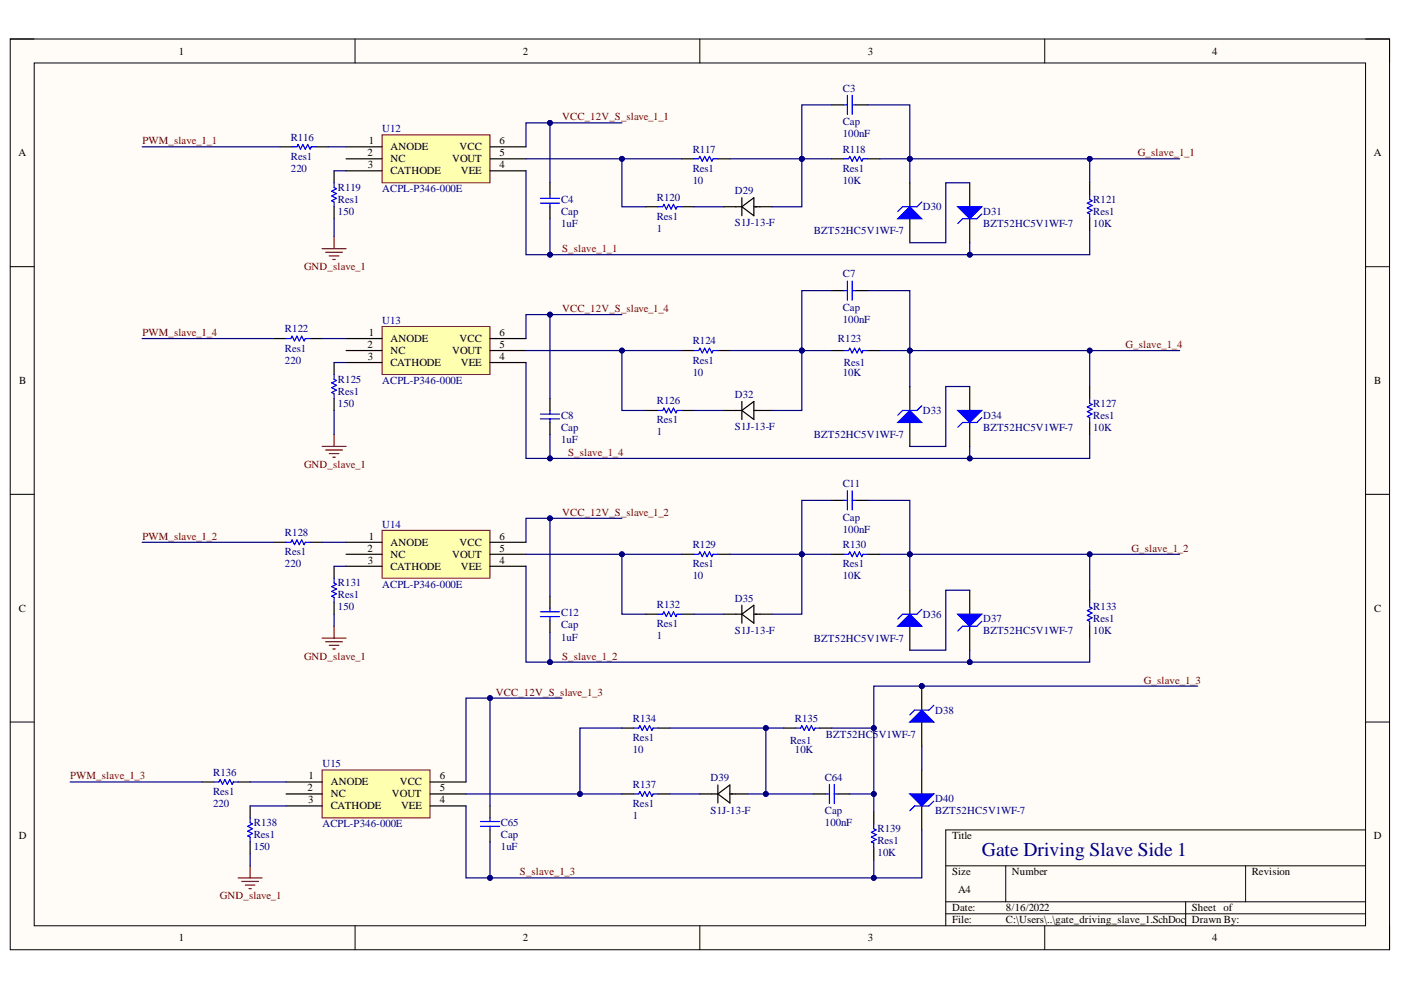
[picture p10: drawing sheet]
<svg xmlns="http://www.w3.org/2000/svg" width="297mm" height="210mm" viewBox="0 0 297 210" stroke-linecap="round" stroke-linejoin="round" font-family="sans-serif">
<defs><g id="words">
<text font-size="4.1" fill="#000080" x="208.2" y="181.4">Gate Driving Slave Side 1</text>
<g font-size="2.3">
<text x="37.9" y="11.6">1</text>
<text x="110.8" y="11.6">2</text>
<text x="184" y="11.6">3</text>
<text x="257" y="11.6">4</text>
<text x="3.9" y="33.1">A</text>
<text x="77.9" y="33.1">2</text>
<text x="78" y="35.7">3</text>
<text x="78.2" y="30.6">1</text>
<text x="82.8" y="31.9">ANODE</text>
<text x="82.8" y="34.4">NC</text>
<text x="95.8" y="34.4">VOUT</text>
<text x="97.5" y="31.9">VCC</text>
<text x="105.9" y="35.7">4</text>
<text x="105.9" y="33.1">5</text>
<text x="105.9" y="30.6">6</text>
<text x="291.3" y="33.1">A</text>
<text x="82.8" y="36.9">CATHODE</text>
<text x="97.7" y="36.9">VEE</text>
<text x="78.2" y="71.3">1</text>
<text x="105.9" y="71.3">6</text>
<text x="77.9" y="73.8">2</text>
<text x="78" y="76.3">3</text>
<text x="82.8" y="72.5">ANODE</text>
<text x="82.8" y="75.1">NC</text>
<text x="82.8" y="77.6">CATHODE</text>
<text x="95.8" y="75.1">VOUT</text>
<text x="97.5" y="72.5">VCC</text>
<text x="97.7" y="77.6">VEE</text>
<text x="105.9" y="76.3">4</text>
<text x="105.9" y="73.8">5</text>
<text x="4.1" y="81.4">B</text>
<text x="291.4" y="81.4">B</text>
<text x="77.9" y="117">2</text>
<text x="78" y="119.5">3</text>
<text x="78.2" y="114.4">1</text>
<text x="82.8" y="115.7">ANODE</text>
<text x="82.8" y="118.3">NC</text>
<text x="95.8" y="118.3">VOUT</text>
<text x="97.5" y="115.7">VCC</text>
<text x="105.9" y="119.5">4</text>
<text x="105.9" y="117">5</text>
<text x="105.9" y="114.4">6</text>
<text x="82.8" y="120.8">CATHODE</text>
<text x="97.7" y="120.8">VEE</text>
<text x="4" y="129.7">C</text>
<text x="291.4" y="129.7">C</text>
<text x="65.2" y="167.8">2</text>
<text x="65.4" y="165.3">1</text>
<text x="70.1" y="166.5">ANODE</text>
<text x="84.8" y="166.5">VCC</text>
<text x="93.2" y="167.8">5</text>
<text x="93.2" y="165.3">6</text>
<text x="65.3" y="170.3">3</text>
<text x="70.1" y="169.1">NC</text>
<text x="70.1" y="171.6">CATHODE</text>
<text x="83.1" y="169.1">VOUT</text>
<text x="85" y="171.6">VEE</text>
<text x="93.2" y="170.3">4</text>
<text x="4" y="177.9">D</text>
<text x="201.9" y="177.9">Title</text>
<text x="291.3" y="177.9">D</text>
<text x="201.9" y="185.6">Size</text>
<text x="214.5" y="185.6">Number</text>
<text x="265.4" y="185.6">Revision</text>
<text x="203.1" y="189.4">A4</text>
<text x="201.9" y="193.2">Date:</text>
<text x="201.9" y="195.8">File:</text>
<text x="213.3" y="193.2">8/16/2022</text>
<text x="213.3" y="195.8">C:\Users\..\gate_driving_slave_1.SchDoc</text>
<text x="252.7" y="193.2">Sheet of</text>
<text x="252.7" y="195.8">Drawn By:</text>
<text x="37.9" y="199.6">1</text>
<text x="110.8" y="199.6">2</text>
<text x="184" y="199.6">3</text>
<text x="257" y="199.6">4</text>
</g>
<g font-size="2.3" fill="#000080">
<text x="178.7" y="19.4">C3</text>
<text x="61.7" y="29.8">R116</text>
<text x="81" y="28.1">U12</text>
<text x="178.7" y="29.1">100nF</text>
<text x="178.7" y="26.5">Cap</text>
<text x="61.7" y="33.9">Res1</text>
<text x="146.9" y="32.4">R117</text>
<text x="178.7" y="32.4">R118</text>
<text x="61.7" y="36.4">220</text>
<text x="71.7" y="40.5">R119</text>
<text x="81" y="40.7">ACPL-P346-000E</text>
<text x="146.9" y="39">10</text>
<text x="146.9" y="36.4">Res1</text>
<text x="155.8" y="41.2">D29</text>
<text x="178.7" y="39">10K</text>
<text x="178.7" y="36.4">Res1</text>
<text x="71.7" y="45.6">150</text>
<text x="71.7" y="43">Res1</text>
<text x="118.9" y="43">C4</text>
<text x="118.9" y="45.6">Cap</text>
<text x="139.2" y="42.5">R120</text>
<text x="139.2" y="46.6">Res1</text>
<text x="195.7" y="44.5">D30</text>
<text x="208.4" y="45.6">D31</text>
<text x="231.8" y="43">R121</text>
<text x="231.8" y="45.6">Res1</text>
<text x="118.9" y="48.1">1uF</text>
<text x="139.2" y="49.1">1</text>
<text x="155.8" y="48">S1J-13-F</text>
<text x="172.6" y="49.7">BZT52HC5V1WF-7</text>
<text x="208.4" y="48.1">BZT52HC5V1WF-7</text>
<text x="231.8" y="48.1">10K</text>
<text x="178.7" y="58.8">C7</text>
<text x="178.7" y="65.9">Cap</text>
<text x="60.4" y="70.5">R122</text>
<text x="81" y="68.7">U13</text>
<text x="178.7" y="68.5">100nF</text>
<text x="60.4" y="77.1">220</text>
<text x="60.4" y="74.6">Res1</text>
<text x="146.9" y="73">R124</text>
<text x="146.9" y="77.1">Res1</text>
<text x="177.7" y="72.5">R123</text>
<text x="178.9" y="77.6">Res1</text>
<text x="71.7" y="81.1">R125</text>
<text x="71.7" y="83.7">Res1</text>
<text x="81" y="81.4">ACPL-P346-000E</text>
<text x="146.9" y="79.6">10</text>
<text x="178.7" y="79.6">10K</text>
<text x="71.7" y="86.2">150</text>
<text x="118.9" y="88.8">C8</text>
<text x="139.2" y="85.7">R126</text>
<text x="139.2" y="89.8">Res1</text>
<text x="155.8" y="84.4">D32</text>
<text x="195.7" y="87.7">D33</text>
<text x="208.4" y="88.8">D34</text>
<text x="231.8" y="86.2">R127</text>
<text x="231.8" y="88.8">Res1</text>
<text x="118.9" y="93.9">1uF</text>
<text x="118.9" y="91.3">Cap</text>
<text x="139.2" y="92.3">1</text>
<text x="155.8" y="91.2">S1J-13-F</text>
<text x="172.6" y="92.9">BZT52HC5V1WF-7</text>
<text x="208.4" y="91.3">BZT52HC5V1WF-7</text>
<text x="231.8" y="91.3">10K</text>
<text x="178.7" y="103.3">C11</text>
<text x="60.4" y="113.7">R128</text>
<text x="81" y="111.9">U14</text>
<text x="178.7" y="112.9">100nF</text>
<text x="178.7" y="110.4">Cap</text>
<text x="60.4" y="117.7">Res1</text>
<text x="146.9" y="116.2">R129</text>
<text x="178.7" y="116.2">R130</text>
<text x="60.4" y="120.3">220</text>
<text x="71.7" y="124.3">R131</text>
<text x="81" y="124.6">ACPL-P346-000E</text>
<text x="146.9" y="122.8">10</text>
<text x="146.9" y="120.3">Res1</text>
<text x="178.7" y="122.8">10K</text>
<text x="178.7" y="120.3">Res1</text>
<text x="71.7" y="129.4">150</text>
<text x="71.7" y="126.9">Res1</text>
<text x="118.9" y="130.7">C12</text>
<text x="139.2" y="128.9">R132</text>
<text x="155.8" y="127.6">D35</text>
<text x="195.7" y="130.9">D36</text>
<text x="208.4" y="131.9">D37</text>
<text x="231.8" y="129.4">R133</text>
<text x="231.8" y="131.9">Res1</text>
<text x="118.9" y="135.8">1uF</text>
<text x="118.9" y="133.2">Cap</text>
<text x="139.2" y="135.5">1</text>
<text x="139.2" y="133">Res1</text>
<text x="155.8" y="134.4">S1J-13-F</text>
<text x="172.6" y="136.1">BZT52HC5V1WF-7</text>
<text x="208.4" y="134.5">BZT52HC5V1WF-7</text>
<text x="231.8" y="134.5">10K</text>
<text x="134.2" y="153.1">R134</text>
<text x="168.5" y="153.1">R135</text>
<text x="198.3" y="151.3">D38</text>
<text x="134.2" y="159.7">10</text>
<text x="134.2" y="157.1">Res1</text>
<text x="167.5" y="157.6">Res1</text>
<text x="168.5" y="159.7">10K</text>
<text x="175.1" y="156.4">BZT52HC5V1WF-7</text>
<text x="45.2" y="164.5">R136</text>
<text x="68.4" y="162.7">U15</text>
<text x="134.2" y="167">R137</text>
<text x="150.7" y="165.7">D39</text>
<text x="174.9" y="165.5">C64</text>
<text x="45.2" y="171.1">220</text>
<text x="45.2" y="168.5">Res1</text>
<text x="134.2" y="173.6">1</text>
<text x="134.2" y="171.1">Res1</text>
<text x="150.7" y="172.5">S1J-13-F</text>
<text x="174.9" y="172.6">Cap</text>
<text x="198.3" y="170.1">D40</text>
<text x="198.3" y="172.6">BZT52HC5V1WF-7</text>
<text x="53.8" y="175.1">R138</text>
<text x="53.8" y="177.7">Res1</text>
<text x="68.4" y="175.4">ACPL-P346-000E</text>
<text x="106.2" y="175.1">C65</text>
<text x="106.2" y="177.7">Cap</text>
<text x="174.9" y="175.1">100nF</text>
<text x="186" y="176.4">R139</text>
<text x="186" y="179">Res1</text>
<text x="53.8" y="180.3">150</text>
<text x="106.2" y="180.3">1uF</text>
<text x="186" y="181.6">10K</text>
</g>
<g font-size="2.3" fill="#800000">
<text x="119.2" y="25.5">VCC_12V_S_slave_1_1</text>
<text x="30.2" y="30.6">PWM_slave_1_1</text>
<text x="241.3" y="33.1">G_slave_1_1</text>
<text x="119.2" y="53.5">S_slave_1_1</text>
<text x="64.5" y="57.3">GND_slave_1</text>
<text x="30.2" y="71.3">PWM_slave_1_4</text>
<text x="119.2" y="66.2">VCC_12V_S_slave_1_4</text>
<text x="238.7" y="73.8">G_slave_1_4</text>
<text x="64.5" y="99.2">GND_slave_1</text>
<text x="120.5" y="96.7">S_slave_1_4</text>
<text x="119.2" y="109.4">VCC_12V_S_slave_1_2</text>
<text x="30.2" y="114.4">PWM_slave_1_2</text>
<text x="239.9" y="117">G_slave_1_2</text>
<text x="64.5" y="139.9">GND_slave_1</text>
<text x="119.2" y="139.9">S_slave_1_2</text>
<text x="105.2" y="147.5">VCC_12V_S_slave_1_3</text>
<text x="242.5" y="145">G_slave_1_3</text>
<text x="14.9" y="165.3">PWM_slave_1_3</text>
<text x="110.2" y="185.6">S_slave_1_3</text>
<text x="46.6" y="190.7">GND_slave_1</text>
</g>
</g></defs>
<path d="M2.2 8.3h292.4v193.1h-292.4z" fill-rule="evenodd" fill="#fffcf8"/>
<path d="M2.2 8.3h292.4v193.1h-292.4z" fill="none" stroke="#000" stroke-width=".21"/>
<path d="M7.3 13.4h282.2v182.9h-282.2z" fill-rule="evenodd" fill="#fffcf8"/>
<g fill="none" stroke="#000" stroke-width=".21">
<path d="M2.2 8.3h5.1M7.3 13.4h282.2v182.9h-282.2zM75.3 8.3v5M148.4 8.3v5M221.5 8.3v5.1M289.5 8.3h5.1v5.1M2.2 56.5h5.1M289.5 56.5h5.1M2.2 104.8h5.1M289.5 104.8h5.1M2.2 153.1h5.1M289.5 153.1h5.1"/>
<path d="M289.5 176h-89v20.3M75.3 196.3v5.1M148.4 196.3v5.1M200.5 183.6h89M200.5 191.2h89M200.5 193.7h89M213.2 183.6v7.6M221.5 196.3v5.1M251.4 191.2v5.1M264.1 183.6v7.6M294.6 196.3v5.1"/>
</g>
<path d="M81 28.6h22.9v10.2h-22.9z" fill-rule="evenodd" fill="#ffffb0"/>
<path d="M81 28.6h22.9v10.2h-22.9z" fill="none" stroke="#800000" stroke-width=".21"/>
<path d="M73.4 31.1h7.6M73.4 33.7h7.6M73.4 36.2h7.6M103.9 31.1h7.6M103.9 33.7h7.6M103.9 36.2h7.6" fill="none" stroke="#000" stroke-width=".25"/>
<path d="M81 69.2h22.9v10.2h-22.9z" fill-rule="evenodd" fill="#ffffb0"/>
<path d="M81 69.2h22.9v10.2h-22.9z" fill="none" stroke="#800000" stroke-width=".21"/>
<path d="M73.4 71.8h7.6M73.4 74.3h7.6M73.4 76.9h7.6M103.9 71.8h7.6M103.9 74.3h7.6M103.9 76.9h7.6" fill="none" stroke="#000" stroke-width=".25"/>
<path d="M81 112.4h22.9v10.2h-22.9z" fill-rule="evenodd" fill="#ffffb0"/>
<path d="M81 112.4h22.9v10.2h-22.9z" fill="none" stroke="#800000" stroke-width=".21"/>
<path d="M73.4 115h7.6M73.4 117.5h7.6M103.9 115h7.6M103.9 117.5h7.6M73.4 120.1h7.6M103.9 120.1h7.6" fill="none" stroke="#000" stroke-width=".25"/>
<path d="M68.3 163.3h22.9v10.1h-22.9z" fill-rule="evenodd" fill="#ffffb0"/>
<path d="M68.3 163.3h22.9v10.1h-22.9z" fill="none" stroke="#800000" stroke-width=".21"/>
<g fill="none" stroke="#000" stroke-width=".25">
<path d="M116.6 38.8v2.5M144.6 33.7h2.5M152.2 33.7h2.5M176.4 33.7h2.5M184 33.7h2.5M192.9 38.8v5M116.6 43.8v2.6M136.9 43.8h2.6M144.6 43.8h2.5M192.9 46.4v5.1M116.6 84.5v2.5M116.6 89.6v2.5"/>
<path d="M116.6 126.4v2.6M116.6 131.5v2.5M60.7 165.8h7.6M60.7 168.3h7.6M60.7 170.9h7.6M91.2 165.8h7.6M91.2 168.3h7.6M91.2 170.9h7.6M103.9 170.9v2.5M103.9 176v2.5"/>
</g>
<path d="M68.3 94.7h5.1M69 95.4h3.6M69.8 96.2h2M70.6 96.9h.5M70.8 92.1v2.6M50.5 186.1h5.1M51.3 186.9h3.5M52 187.7h2M52.8 188.4h.5M53 183.6v2.5" fill="none" stroke="#800000" stroke-width=".25"/>
<g fill="none" stroke="#00f" stroke-width=".25">
<path d="M147.1 33.7h1l.3-.5 .5 1 .5-1 .5 1 .5-1 .5 1 .3-.5h1M178.9 33.7h1l.3-.5 .5 1 .5-1 .5 1 .5-1 .5 1 .3-.5h1M114.6 42.1h4M114.6 43.1h4M116.6 41.3v.8M116.6 43.1v.7M139.5 43.8h1l.3-.5 .5 1 .5-1 .5 1 .5-1 .5 1 .3-.5h1M114.6 87.8h4M114.6 88.8h4M116.6 87v.8M116.6 88.8v.8M114.6 129.7h4"/>
<path d="M114.6 130.7h4M116.6 129v.7M116.6 130.7v.8M101.9 174.2h4M101.9 175.2h4M103.9 173.4v.8M103.9 175.2v.8"/>
</g>
<path d="M190.3 46.4l2.6-2.6 2.5 2.6z" fill="#00f"/>
<g fill="none" stroke="#00f" stroke-width=".25">
<path d="M61.9 31.1h1l.3-.5 .5 1 .5-1 .5 1 .5-1 .5 1 .3-.5h1M70.8 38.8v1l.5 .2-1 .5 1 .5-1 .5 1 .6-1 .5 .5 .2v1M178.9 22.2h.8M179.7 20.2v4.1M180.7 20.2v4.1M180.7 22.2h.8M179.7 59.6v4.1M180.7 59.6v4.1M190.3 46.4l2.6-2.6 2.5 2.6zM195.4 42.8l-1 1h-3l-1.1 1.1M231 41.3v1l.5 .3-1 .5 1 .5-1 .5 1 .5-1 .5 .5 .3v1M60.7 71.8h1l.2-.5 .5 1 .5-1 .6 1 .5-1 .5 1 .2-.5h1"/>
<path d="M70.8 79.4v1l.5 .3-1 .5 1 .5-1 .5 1 .5-1 .5 .5 .3v1M147.1 74.3h1l.3-.5 .5 1 .5-1 .5 1 .5-1 .5 1 .3-.5h1M178.9 74.3h1l.3-.5 .5 1 .5-1 .5 1 .5-1 .5 1 .3-.5h1M178.9 61.6h.8M180.7 61.6h.8M139.5 87h1l.3-.5 .5 1 .5-1 .5 1 .5-1 .5 1 .3-.5h1M231 84.5v1l.5 .3-1 .5 1 .5-1 .5 1 .5-1 .5 .5 .3v1M60.7 115h1l.2-.5 .5 1 .5-1 .6 1 .5-1 .5 1 .2-.5h1M147.1 117.5h1l.3-.5 .5 1 .5-1 .5 1 .5-1 .5 1 .3-.5h1M178.9 117.5h1l.3-.5 .5 1 .5-1 .5 1 .5-1 .5 1 .3-.5h1M178.9 106.1h.8M179.7 104.1v4"/>
<path d="M180.7 104.1v4M180.7 106.1h.8M70.8 122.6v1l.5 .3-1 .5 1 .5-1 .5 1 .5-1 .5 .5 .3v1M139.5 130.2h1l.3-.5 .5 1 .5-1 .5 1 .5-1 .5 1 .3-.5h1M231 127.7v1l.5 .3-1 .5 1 .5-1 .5 1 .5-1 .5 .5 .2v1.1M134.4 154.4h1l.3-.5 .5 1 .5-1 .5 1 .5-1 .5 1 .3-.5h1M168.7 154.4h1l.3-.5 .5 1 .5-1 .5 1 .5-1 .5 1 .3-.5h1M45.4 165.8h1l.3-.5 .5 1 .5-1 .5 1 .5-1 .5 1 .3-.5h1M53 173.4v1l.5 .3-1 .5 1 .5-1 .5 1 .5-1 .5 .5 .3v1M134.4 168.3h1l.3-.5 .5 1 .5-1 .5 1 .5-1 .5 1 .3-.5h1M175.1 168.3h.8M175.9 166.3v4.1"/>
<path d="M176.9 168.3h.7M176.9 166.3v4.1M185.3 174.7v1l.5 .3-1 .5 1 .5-1 .5 1 .5-1 .5 .5 .3v1"/>
</g>
<g fill="none" stroke="#000" stroke-width=".25">
<path d="M59.4 31.1h2.5M67 31.1h2.6M70.8 36.2v2.6M176.4 22.2h2.5M181.5 22.2h2.5M231 38.8v2.5M70.8 43.8v2.6M153.5 43.8h3.8M157.3 43.8l2.5-1.9v3.8zM157.3 41.9v3.8M159.8 43.8h3.8M231 46.4v2.5"/>
<path d="M58.1 71.8h2.6M65.7 71.8h2.6M70.8 76.9v2.5M144.6 74.3h2.5M152.2 74.3h2.5M176.4 74.3h2.5M176.4 61.6h2.5M181.5 61.6h2.5M184 74.3h2.5M70.8 84.5v2.5M136.9 87h2.6M144.6 87h2.5"/>
<path d="M153.5 87h3.8M157.3 87l2.5-1.9v3.8zM157.3 85.1v3.8M159.8 87h3.8M192.9 81.9v5.1M192.9 89.6v5.1M231 81.9v2.6M231 89.6v2.5M58.1 115h2.6M65.7 115h2.6M144.6 117.5h2.5M152.2 117.5h2.5"/>
<path d="M176.4 117.5h2.5M176.4 106.1h2.5M181.5 106.1h2.5M184 117.5h2.5M70.8 120.1v2.5M70.8 127.7v2.5M136.9 130.2h2.6M144.6 130.2h2.5M153.5 130.2h3.8M157.3 130.2l2.5-1.9v3.8zM157.3 128.3v3.8M159.8 130.2h3.8"/>
<path d="M231 125.1v2.6M231 132.8v2.5M131.9 154.4h2.5M139.5 154.4h2.5M166.2 154.4h2.5M173.8 154.4h2.6M42.9 165.8h2.5M50.5 165.8h2.5M53 170.9v2.5M53 178.5v2.5M131.9 168.3h2.5M139.5 168.3h2.5"/>
<path d="M148.4 168.3h3.8M152.2 168.3l2.5-1.9v3.8zM152.2 166.4v3.8M154.7 168.3h3.9M172.5 168.3h2.6M177.6 168.3h2.6M185.3 172.2v2.5M185.3 179.8v2.5"/>
</g>
<path d="M68.3 52.7h5.1M69 53.5h3.6M69.8 54.3h2M70.6 55h.5M70.8 50.2v2.5M68.3 135.3h5.1M69 136.1h3.6M69.8 136.8h2M70.6 137.6h.5M70.8 132.8v2.5" fill="none" stroke="#800000" stroke-width=".25"/>
<path d="M190.3 89.6l2.6-2.6 2.5 2.6z" fill="#00f"/>
<path d="M190.3 89.6l2.6-2.6 2.5 2.6zM195.4 86l-1 1h-3l-1.1 1" fill="none" stroke="#00f" stroke-width=".25"/>
<path d="M192.9 125.1v5.1M192.9 132.8v5.1" fill="none" stroke="#000" stroke-width=".25"/>
<path d="M190.3 132.8l2.6-2.6 2.5 2.6z" fill="#00f"/>
<path d="M190.3 132.8l2.6-2.6 2.5 2.6zM195.4 129.2l-1 1h-3l-1.1 1" fill="none" stroke="#00f" stroke-width=".25"/>
<circle cx="195.4" cy="145.5" r=".51" fill="#000080"/>
<circle cx="195.4" cy="145.5" r=".51" fill="none" stroke="#000080" stroke-width=".21"/>
<path d="M195.4 145.5v5.1M195.4 153.1v5.1" fill="none" stroke="#000" stroke-width=".25"/>
<circle cx="195.4" cy="145.5" r=".51" fill="#000080"/>
<circle cx="195.4" cy="145.5" r=".51" fill="none" stroke="#000080" stroke-width=".21"/>
<path d="M192.9 153.1l2.5-2.5 2.6 2.5z" fill="#00f"/>
<path d="M192.9 153.1l2.5-2.5 2.6 2.5zM198 149.5l-1 1.1h-3.1l-1 1" fill="none" stroke="#00f" stroke-width=".25"/>
<path d="M205.6 38.8v5M205.6 46.4v5.1" fill="none" stroke="#000" stroke-width=".25"/>
<path d="M203.1 43.8h5.1l-2.6 2.6z" fill="#00f"/>
<path d="M203.1 43.8h5.1l-2.6 2.6zM208.2 45.4l-1.1 1h-3l-1 1" fill="none" stroke="#00f" stroke-width=".25"/>
<path d="M205.6 81.9v5.1M205.6 89.6v5.1" fill="none" stroke="#000" stroke-width=".25"/>
<path d="M203.1 87h5.1l-2.6 2.6z" fill="#00f"/>
<path d="M203.1 87h5.1l-2.6 2.6zM208.2 88.6l-1.1 1h-3l-1 1" fill="none" stroke="#00f" stroke-width=".25"/>
<path d="M205.6 125.1v5.1M205.6 132.8v5.1" fill="none" stroke="#000" stroke-width=".25"/>
<path d="M203.1 130.2h5.1l-2.6 2.6z" fill="#00f"/>
<path d="M203.1 130.2h5.1l-2.6 2.6zM208.2 131.7l-1.1 1.1h-3l-1 1" fill="none" stroke="#00f" stroke-width=".25"/>
<path d="M195.4 163.3v5M195.4 170.9v5.1" fill="none" stroke="#000" stroke-width=".25"/>
<path d="M192.9 168.3h5.1l-2.6 2.6z" fill="#00f"/>
<path d="M192.9 168.3h5.1l-2.6 2.6zM198 169.9l-1 1h-3.1l-1 1" fill="none" stroke="#00f" stroke-width=".25"/>
<path d="M131.9 26h-20.4v5.1" fill="none" stroke="#000080" stroke-width=".25"/>
<circle cx="116.6" cy="26" r=".51" fill="#000080"/>
<circle cx="116.6" cy="26" r=".51" fill="none" stroke="#000080" stroke-width=".21"/>
<path d="M131.9 66.7h-20.4v5.1" fill="none" stroke="#000080" stroke-width=".25"/>
<circle cx="116.6" cy="66.7" r=".51" fill="#000080"/>
<circle cx="116.6" cy="66.7" r=".51" fill="none" stroke="#000080" stroke-width=".21"/>
<path d="M131.9 109.9h-20.4v5.1" fill="none" stroke="#000080" stroke-width=".25"/>
<circle cx="116.6" cy="109.9" r=".51" fill="#000080"/>
<circle cx="116.6" cy="109.9" r=".51" fill="none" stroke="#000080" stroke-width=".21"/>
<path d="M116.6 26v12.8" fill="none" stroke="#000080" stroke-width=".25"/>
<circle cx="116.6" cy="26" r=".51" fill="#000080"/>
<circle cx="116.6" cy="26" r=".51" fill="none" stroke="#000080" stroke-width=".21"/>
<path d="M116.6 46.4v7.6" fill="none" stroke="#000080" stroke-width=".25"/>
<circle cx="116.6" cy="54" r=".51" fill="#000080"/>
<circle cx="116.6" cy="54" r=".51" fill="none" stroke="#000080" stroke-width=".21"/>
<path d="M116.6 134v6.4" fill="none" stroke="#000080" stroke-width=".25"/>
<circle cx="116.6" cy="140.4" r=".51" fill="#000080"/>
<circle cx="116.6" cy="140.4" r=".51" fill="none" stroke="#000080" stroke-width=".21"/>
<path d="M116.6 109.9v16.5" fill="none" stroke="#000080" stroke-width=".25"/>
<circle cx="116.6" cy="109.9" r=".51" fill="#000080"/>
<circle cx="116.6" cy="109.9" r=".51" fill="none" stroke="#000080" stroke-width=".21"/>
<path d="M116.6 92.1v5.1" fill="none" stroke="#000080" stroke-width=".25"/>
<circle cx="116.6" cy="97.2" r=".51" fill="#000080"/>
<circle cx="116.6" cy="97.2" r=".51" fill="none" stroke="#000080" stroke-width=".21"/>
<path d="M116.6 66.7v17.8" fill="none" stroke="#000080" stroke-width=".25"/>
<circle cx="116.6" cy="66.7" r=".51" fill="#000080"/>
<circle cx="116.6" cy="66.7" r=".51" fill="none" stroke="#000080" stroke-width=".21"/>
<path d="M250.1 33.7h-57.2v5.1" fill="none" stroke="#000080" stroke-width=".25"/>
<circle cx="192.9" cy="33.7" r=".51" fill="#000080"/>
<circle cx="192.9" cy="33.7" r=".51" fill="none" stroke="#000080" stroke-width=".21"/>
<circle cx="231" cy="33.7" r=".51" fill="#000080"/>
<circle cx="231" cy="33.7" r=".51" fill="none" stroke="#000080" stroke-width=".21"/>
<path d="M111.5 36.2v17.8h94.1v-2.5M205.6 38.8h-5.1v12.7h-7.6" fill="none" stroke="#000080" stroke-width=".25"/>
<circle cx="116.6" cy="54" r=".51" fill="#000080"/>
<circle cx="116.6" cy="54" r=".51" fill="none" stroke="#000080" stroke-width=".21"/>
<circle cx="205.6" cy="54" r=".51" fill="#000080"/>
<circle cx="205.6" cy="54" r=".51" fill="none" stroke="#000080" stroke-width=".21"/>
<path d="M111.5 33.7h33.1" fill="none" stroke="#000080" stroke-width=".25"/>
<circle cx="131.9" cy="33.7" r=".51" fill="#000080"/>
<circle cx="131.9" cy="33.7" r=".51" fill="none" stroke="#000080" stroke-width=".21"/>
<path d="M131.9 33.7v10.1h5" fill="none" stroke="#000080" stroke-width=".25"/>
<circle cx="131.9" cy="33.7" r=".51" fill="#000080"/>
<circle cx="131.9" cy="33.7" r=".51" fill="none" stroke="#000080" stroke-width=".21"/>
<path d="M176.4 33.7h-6.4v10.1h-6.4M147.1 43.8h6.4" fill="none" stroke="#000080" stroke-width=".25"/>
<circle cx="170" cy="33.7" r=".51" fill="#000080"/>
<circle cx="170" cy="33.7" r=".51" fill="none" stroke="#000080" stroke-width=".21"/>
<path d="M186.5 33.7h6.4" fill="none" stroke="#000080" stroke-width=".25"/>
<circle cx="192.9" cy="33.7" r=".51" fill="#000080"/>
<circle cx="192.9" cy="33.7" r=".51" fill="none" stroke="#000080" stroke-width=".21"/>
<path d="M154.7 33.7h15.3" fill="none" stroke="#000080" stroke-width=".25"/>
<circle cx="170" cy="33.7" r=".51" fill="#000080"/>
<circle cx="170" cy="33.7" r=".51" fill="none" stroke="#000080" stroke-width=".21"/>
<path d="M176.4 22.2h-6.4v11.5" fill="none" stroke="#000080" stroke-width=".25"/>
<circle cx="170" cy="33.7" r=".51" fill="#000080"/>
<circle cx="170" cy="33.7" r=".51" fill="none" stroke="#000080" stroke-width=".21"/>
<path d="M184 22.2h8.9v11.5" fill="none" stroke="#000080" stroke-width=".25"/>
<circle cx="192.9" cy="33.7" r=".51" fill="#000080"/>
<circle cx="192.9" cy="33.7" r=".51" fill="none" stroke="#000080" stroke-width=".21"/>
<path d="M231 33.7v5.1" fill="none" stroke="#000080" stroke-width=".25"/>
<circle cx="231" cy="33.7" r=".51" fill="#000080"/>
<circle cx="231" cy="33.7" r=".51" fill="none" stroke="#000080" stroke-width=".21"/>
<path d="M231 48.9v5.1h-25.4" fill="none" stroke="#000080" stroke-width=".25"/>
<circle cx="205.6" cy="54" r=".51" fill="#000080"/>
<circle cx="205.6" cy="54" r=".51" fill="none" stroke="#000080" stroke-width=".21"/>
<path d="M184 61.6h8.9v12.7M147.1 87h6.4M205.6 81.9h-5.1v12.8h-7.6" fill="none" stroke="#000080" stroke-width=".25"/>
<circle cx="192.9" cy="74.3" r=".51" fill="#000080"/>
<circle cx="192.9" cy="74.3" r=".51" fill="none" stroke="#000080" stroke-width=".21"/>
<path d="M231 74.3v7.6" fill="none" stroke="#000080" stroke-width=".25"/>
<circle cx="231" cy="74.3" r=".51" fill="#000080"/>
<circle cx="231" cy="74.3" r=".51" fill="none" stroke="#000080" stroke-width=".21"/>
<path d="M184 106.1h8.9v11.4M147.1 130.2h6.4M205.6 125.1h-5.1v12.8h-7.6" fill="none" stroke="#000080" stroke-width=".25"/>
<circle cx="192.9" cy="117.5" r=".51" fill="#000080"/>
<circle cx="192.9" cy="117.5" r=".51" fill="none" stroke="#000080" stroke-width=".21"/>
<path d="M231 117.5v7.6" fill="none" stroke="#000080" stroke-width=".25"/>
<circle cx="231" cy="117.5" r=".51" fill="#000080"/>
<circle cx="231" cy="117.5" r=".51" fill="none" stroke="#000080" stroke-width=".21"/>
<path d="M111.5 74.3h33.1" fill="none" stroke="#000080" stroke-width=".25"/>
<circle cx="131.9" cy="74.3" r=".51" fill="#000080"/>
<circle cx="131.9" cy="74.3" r=".51" fill="none" stroke="#000080" stroke-width=".21"/>
<path d="M154.7 74.3h15.3" fill="none" stroke="#000080" stroke-width=".25"/>
<circle cx="170" cy="74.3" r=".51" fill="#000080"/>
<circle cx="170" cy="74.3" r=".51" fill="none" stroke="#000080" stroke-width=".21"/>
<path d="M176.4 74.3h-6.4v12.7h-6.4" fill="none" stroke="#000080" stroke-width=".25"/>
<circle cx="170" cy="74.3" r=".51" fill="#000080"/>
<circle cx="170" cy="74.3" r=".51" fill="none" stroke="#000080" stroke-width=".21"/>
<path d="M176.4 61.6h-6.4v12.7" fill="none" stroke="#000080" stroke-width=".25"/>
<circle cx="170" cy="74.3" r=".51" fill="#000080"/>
<circle cx="170" cy="74.3" r=".51" fill="none" stroke="#000080" stroke-width=".21"/>
<path d="M186.5 74.3h6.4" fill="none" stroke="#000080" stroke-width=".25"/>
<circle cx="192.9" cy="74.3" r=".51" fill="#000080"/>
<circle cx="192.9" cy="74.3" r=".51" fill="none" stroke="#000080" stroke-width=".21"/>
<path d="M250.1 74.3h-57.2v7.6" fill="none" stroke="#000080" stroke-width=".25"/>
<circle cx="192.9" cy="74.3" r=".51" fill="#000080"/>
<circle cx="192.9" cy="74.3" r=".51" fill="none" stroke="#000080" stroke-width=".21"/>
<circle cx="231" cy="74.3" r=".51" fill="#000080"/>
<circle cx="231" cy="74.3" r=".51" fill="none" stroke="#000080" stroke-width=".21"/>
<path d="M231 92.1v5.1h-25.4v-2.5" fill="none" stroke="#000080" stroke-width=".25"/>
<circle cx="205.6" cy="97.2" r=".51" fill="#000080"/>
<circle cx="205.6" cy="97.2" r=".51" fill="none" stroke="#000080" stroke-width=".21"/>
<path d="M131.9 74.3v12.7h5" fill="none" stroke="#000080" stroke-width=".25"/>
<circle cx="131.9" cy="74.3" r=".51" fill="#000080"/>
<circle cx="131.9" cy="74.3" r=".51" fill="none" stroke="#000080" stroke-width=".21"/>
<path d="M111.5 76.9v20.3h94.1" fill="none" stroke="#000080" stroke-width=".25"/>
<circle cx="116.6" cy="97.2" r=".51" fill="#000080"/>
<circle cx="116.6" cy="97.2" r=".51" fill="none" stroke="#000080" stroke-width=".21"/>
<circle cx="205.6" cy="97.2" r=".51" fill="#000080"/>
<circle cx="205.6" cy="97.2" r=".51" fill="none" stroke="#000080" stroke-width=".21"/>
<path d="M154.7 117.5h15.3" fill="none" stroke="#000080" stroke-width=".25"/>
<circle cx="170" cy="117.5" r=".51" fill="#000080"/>
<circle cx="170" cy="117.5" r=".51" fill="none" stroke="#000080" stroke-width=".21"/>
<path d="M170 117.5h6.4" fill="none" stroke="#000080" stroke-width=".25"/>
<circle cx="170" cy="117.5" r=".51" fill="#000080"/>
<circle cx="170" cy="117.5" r=".51" fill="none" stroke="#000080" stroke-width=".21"/>
<path d="M186.5 117.5h6.4" fill="none" stroke="#000080" stroke-width=".25"/>
<circle cx="192.9" cy="117.5" r=".51" fill="#000080"/>
<circle cx="192.9" cy="117.5" r=".51" fill="none" stroke="#000080" stroke-width=".21"/>
<path d="M176.4 106.1h-6.4v24.1h-6.4" fill="none" stroke="#000080" stroke-width=".25"/>
<circle cx="170" cy="117.5" r=".51" fill="#000080"/>
<circle cx="170" cy="117.5" r=".51" fill="none" stroke="#000080" stroke-width=".21"/>
<path d="M250.1 117.5h-57.2v7.6" fill="none" stroke="#000080" stroke-width=".25"/>
<circle cx="192.9" cy="117.5" r=".51" fill="#000080"/>
<circle cx="192.9" cy="117.5" r=".51" fill="none" stroke="#000080" stroke-width=".21"/>
<circle cx="231" cy="117.5" r=".51" fill="#000080"/>
<circle cx="231" cy="117.5" r=".51" fill="none" stroke="#000080" stroke-width=".21"/>
<path d="M111.5 120.1v20.3h119.5v-5.1" fill="none" stroke="#000080" stroke-width=".25"/>
<circle cx="116.6" cy="140.4" r=".51" fill="#000080"/>
<circle cx="116.6" cy="140.4" r=".51" fill="none" stroke="#000080" stroke-width=".21"/>
<circle cx="205.6" cy="140.4" r=".51" fill="#000080"/>
<circle cx="205.6" cy="140.4" r=".51" fill="none" stroke="#000080" stroke-width=".21"/>
<path d="M205.6 137.9v2.5" fill="none" stroke="#000080" stroke-width=".25"/>
<circle cx="205.6" cy="140.4" r=".51" fill="#000080"/>
<circle cx="205.6" cy="140.4" r=".51" fill="none" stroke="#000080" stroke-width=".21"/>
<path d="M111.5 117.5h33.1" fill="none" stroke="#000080" stroke-width=".25"/>
<circle cx="131.9" cy="117.5" r=".51" fill="#000080"/>
<circle cx="131.9" cy="117.5" r=".51" fill="none" stroke="#000080" stroke-width=".21"/>
<path d="M131.9 117.5v12.7h5" fill="none" stroke="#000080" stroke-width=".25"/>
<circle cx="131.9" cy="117.5" r=".51" fill="#000080"/>
<circle cx="131.9" cy="117.5" r=".51" fill="none" stroke="#000080" stroke-width=".21"/>
<path d="M142 168.3h6.4M158.6 168.3h3.8" fill="none" stroke="#000080" stroke-width=".25"/>
<circle cx="162.4" cy="168.3" r=".51" fill="#000080"/>
<circle cx="162.4" cy="168.3" r=".51" fill="none" stroke="#000080" stroke-width=".21"/>
<path d="M98.8 168.3h33.1" fill="none" stroke="#000080" stroke-width=".25"/>
<circle cx="123" cy="168.3" r=".51" fill="#000080"/>
<circle cx="123" cy="168.3" r=".51" fill="none" stroke="#000080" stroke-width=".21"/>
<path d="M131.9 154.4h-8.9v13.9" fill="none" stroke="#000080" stroke-width=".25"/>
<circle cx="123" cy="168.3" r=".51" fill="#000080"/>
<circle cx="123" cy="168.3" r=".51" fill="none" stroke="#000080" stroke-width=".21"/>
<path d="M195.4 158.2v5.1M180.2 168.3h5.1" fill="none" stroke="#000080" stroke-width=".25"/>
<circle cx="185.3" cy="168.3" r=".51" fill="#000080"/>
<circle cx="185.3" cy="168.3" r=".51" fill="none" stroke="#000080" stroke-width=".21"/>
<path d="M103.9 178.5v7.6h81.4v-3.8" fill="none" stroke="#000080" stroke-width=".25"/>
<circle cx="103.9" cy="186.1" r=".51" fill="#000080"/>
<circle cx="103.9" cy="186.1" r=".51" fill="none" stroke="#000080" stroke-width=".21"/>
<circle cx="185.3" cy="186.1" r=".51" fill="#000080"/>
<circle cx="185.3" cy="186.1" r=".51" fill="none" stroke="#000080" stroke-width=".21"/>
<path d="M195.4 176v10.1h-10.1" fill="none" stroke="#000080" stroke-width=".25"/>
<circle cx="185.3" cy="186.1" r=".51" fill="#000080"/>
<circle cx="185.3" cy="186.1" r=".51" fill="none" stroke="#000080" stroke-width=".21"/>
<path d="M142 154.4h20.4" fill="none" stroke="#000080" stroke-width=".25"/>
<circle cx="162.4" cy="154.4" r=".51" fill="#000080"/>
<circle cx="162.4" cy="154.4" r=".51" fill="none" stroke="#000080" stroke-width=".21"/>
<path d="M166.2 154.4h-3.8v13.9h10.1" fill="none" stroke="#000080" stroke-width=".25"/>
<circle cx="162.4" cy="154.4" r=".51" fill="#000080"/>
<circle cx="162.4" cy="154.4" r=".51" fill="none" stroke="#000080" stroke-width=".21"/>
<circle cx="162.4" cy="168.3" r=".51" fill="#000080"/>
<circle cx="162.4" cy="168.3" r=".51" fill="none" stroke="#000080" stroke-width=".21"/>
<path d="M176.4 154.4h8.9" fill="none" stroke="#000080" stroke-width=".25"/>
<circle cx="185.3" cy="154.4" r=".51" fill="#000080"/>
<circle cx="185.3" cy="154.4" r=".51" fill="none" stroke="#000080" stroke-width=".21"/>
<path d="M98.8 170.9v15.2h5.1" fill="none" stroke="#000080" stroke-width=".25"/>
<circle cx="103.9" cy="186.1" r=".51" fill="#000080"/>
<circle cx="103.9" cy="186.1" r=".51" fill="none" stroke="#000080" stroke-width=".21"/>
<path d="M119.1 148h-20.3v17.8" fill="none" stroke="#000080" stroke-width=".25"/>
<circle cx="103.9" cy="148" r=".51" fill="#000080"/>
<circle cx="103.9" cy="148" r=".51" fill="none" stroke="#000080" stroke-width=".21"/>
<path d="M103.9 148v22.9" fill="none" stroke="#000080" stroke-width=".25"/>
<circle cx="103.9" cy="148" r=".51" fill="#000080"/>
<circle cx="103.9" cy="148" r=".51" fill="none" stroke="#000080" stroke-width=".21"/>
<g fill="none" stroke="#000080" stroke-width=".25">
<path d="M30.1 31.1h29.3M69.6 31.1h3.8M70.8 36.2h2.6M70.8 46.4v3.8M30.1 71.8h28M68.3 71.8h5.1M70.8 76.9h2.6M70.8 87v5.1M30.1 115h28M68.3 115h5.1M70.8 130.2v2.6M70.8 120.1h2.6"/>
<path d="M253.9 145.5h-68.6v26.7M14.9 165.8h28M53 165.8h7.7M53 170.9h7.7M53 181v2.6"/>
</g>
<circle cx="185.3" cy="168.3" r=".51" fill="#000080"/>
<circle cx="185.3" cy="168.3" r=".51" fill="none" stroke="#000080" stroke-width=".21"/>
<circle cx="185.3" cy="154.4" r=".51" fill="#000080"/>
<circle cx="185.3" cy="154.4" r=".51" fill="none" stroke="#000080" stroke-width=".21"/>
<circle cx="195.4" cy="145.5" r=".51" fill="#000080"/>
<circle cx="195.4" cy="145.5" r=".51" fill="none" stroke="#000080" stroke-width=".21"/>
<use href="#words"/>
</svg>
